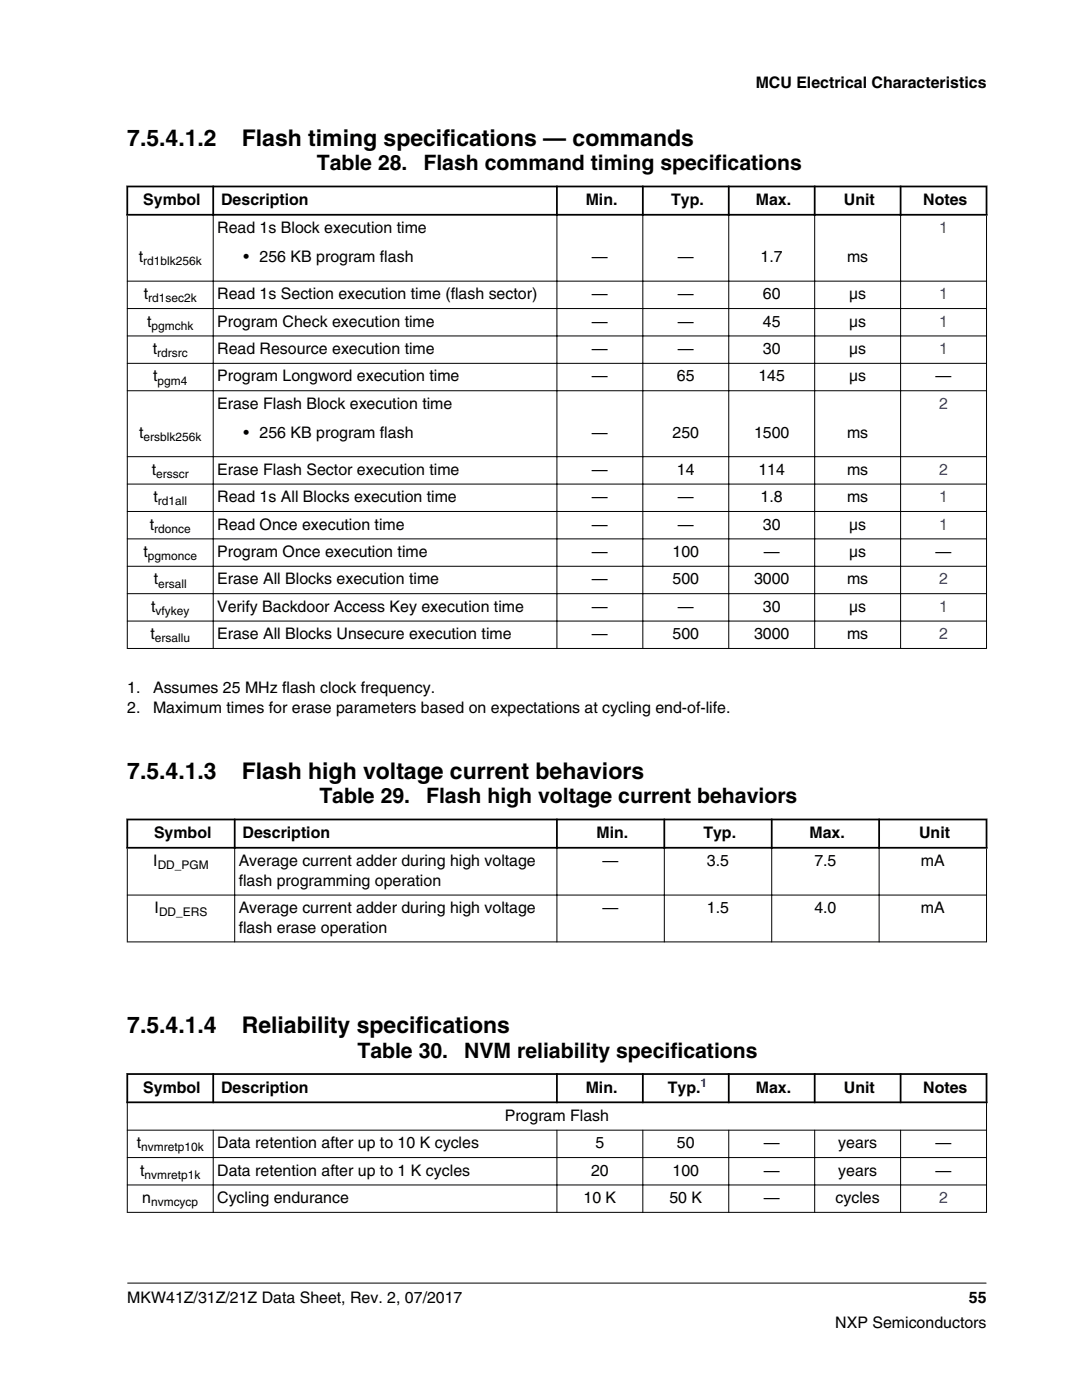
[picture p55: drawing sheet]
<svg xmlns="http://www.w3.org/2000/svg" width="216mm" height="279mm" viewBox="0 0 216 279" stroke-linecap="round" stroke-linejoin="round" font-family="sans-serif">
<defs><g id="words">
<g font-size="4.6">
<text x="25.4" y="29.1">7.5.4.1.2</text>
<text x="48.2" y="29.1">Flash timing specifications — commands</text>
<text x="25.4" y="155.4">7.5.4.1.3</text>
<text x="48.2" y="155.4">Flash high voltage current behaviors</text>
<text x="25.4" y="206.2">7.5.4.1.4</text>
<text x="48.2" y="206.2">Reliability specifications</text>
</g>
<g font-size="4.2">
<text x="63.2" y="34">Table 28.</text>
<text x="84.5" y="34">Flash command timing specifications</text>
<text x="63.7" y="160.3">Table 29.</text>
<text x="85" y="160.3">Flash high voltage current behaviors</text>
<text x="71.3" y="211.1">Table 30.</text>
<text x="92.6" y="211.1">NVM reliability specifications</text>
</g>
<g font-size="3.2">
<text x="150.8" y="17.5">MCU Electrical Characteristics</text>
<text x="28.6" y="40.9">Symbol</text>
<text x="44.1" y="40.9">Description</text>
<text x="116.9" y="40.9">Min.</text>
<text x="133.9" y="40.9">Typ.</text>
<text x="150.8" y="40.9">Max.</text>
<text x="168.4" y="40.9">Unit</text>
<text x="184.2" y="40.9">Notes</text>
<text x="43.3" y="46.6">Read 1s Block execution time</text>
<text x="27.7" y="52.3">t</text>
<text x="48.6" y="52.3">• 256 KB program flash</text>
<text x="118.1" y="52.3">—</text>
<text x="135.3" y="52.3">—</text>
<text x="151.8" y="52.3">1.7</text>
<text x="169" y="52.3">ms</text>
<text x="28.7" y="59.7">t</text>
<text x="43.3" y="59.7">Read 1s Section execution time (flash sector)</text>
<text x="118.1" y="59.7">—</text>
<text x="135.3" y="59.7">—</text>
<text x="152.2" y="59.7">60</text>
<text x="169.4" y="59.7">μs</text>
<text x="29.4" y="65.2">t</text>
<text x="43.3" y="65.2">Program Check execution time</text>
<text x="118.1" y="65.2">—</text>
<text x="135.3" y="65.2">—</text>
<text x="152.2" y="65.2">45</text>
<text x="169.4" y="65.2">μs</text>
<text x="30.5" y="70.7">t</text>
<text x="43.3" y="70.7">Read Resource execution time</text>
<text x="118.1" y="70.7">—</text>
<text x="135.3" y="70.7">—</text>
<text x="152.2" y="70.7">30</text>
<text x="169.4" y="70.7">μs</text>
<text x="30.6" y="76.1">t</text>
<text x="43.3" y="76.1">Program Longword execution time</text>
<text x="118.1" y="76.1">—</text>
<text x="135.1" y="76.1">65</text>
<text x="151.3" y="76.1">145</text>
<text x="169.4" y="76.1">μs</text>
<text x="186.7" y="76.1">—</text>
<text x="43.3" y="81.6">Erase Flash Block execution time</text>
<text x="27.8" y="87.4">t</text>
<text x="48.6" y="87.4">• 256 KB program flash</text>
<text x="118.1" y="87.4">—</text>
<text x="134.2" y="87.4">250</text>
<text x="150.5" y="87.4">1500</text>
<text x="169" y="87.4">ms</text>
<text x="30.3" y="94.7">t</text>
<text x="43.3" y="94.7">Erase Flash Sector execution time</text>
<text x="118.1" y="94.7">—</text>
<text x="135.1" y="94.7">14</text>
<text x="151.3" y="94.7">114</text>
<text x="169" y="94.7">ms</text>
<text x="30.6" y="100.2">t</text>
<text x="43.3" y="100.2">Read 1s All Blocks execution time</text>
<text x="118.1" y="100.2">—</text>
<text x="135.3" y="100.2">—</text>
<text x="151.8" y="100.2">1.8</text>
<text x="169" y="100.2">ms</text>
<text x="29.9" y="105.7">t</text>
<text x="43.3" y="105.7">Read Once execution time</text>
<text x="118.1" y="105.7">—</text>
<text x="135.3" y="105.7">—</text>
<text x="152.2" y="105.7">30</text>
<text x="169.4" y="105.7">μs</text>
<text x="28.6" y="111.2">t</text>
<text x="43.3" y="111.2">Program Once execution time</text>
<text x="118.1" y="111.2">—</text>
<text x="134.2" y="111.2">100</text>
<text x="152.4" y="111.2">—</text>
<text x="169.4" y="111.2">μs</text>
<text x="186.7" y="111.2">—</text>
<text x="30.7" y="116.6">t</text>
<text x="43.3" y="116.6">Erase All Blocks execution time</text>
<text x="118.1" y="116.6">—</text>
<text x="134.2" y="116.6">500</text>
<text x="150.5" y="116.6">3000</text>
<text x="169" y="116.6">ms</text>
<text x="30.2" y="122.1">t</text>
<text x="43.3" y="122.1">Verify Backdoor Access Key execution time</text>
<text x="118.1" y="122.1">—</text>
<text x="135.3" y="122.1">—</text>
<text x="152.2" y="122.1">30</text>
<text x="169.4" y="122.1">μs</text>
<text x="30" y="127.6">t</text>
<text x="43.3" y="127.6">Erase All Blocks Unsecure execution time</text>
<text x="118.1" y="127.6">—</text>
<text x="134.2" y="127.6">500</text>
<text x="150.5" y="127.6">3000</text>
<text x="169" y="127.6">ms</text>
<text x="25.4" y="138.3">1.</text>
<text x="25.4" y="142.2">2.</text>
<text x="30.5" y="138.3">Assumes 25 MHz flash clock frequency.</text>
<text x="30.5" y="142.2">Maximum times for erase parameters based on expectations at cycling end-of-life.</text>
<text x="30.7" y="167.2">Symbol</text>
<text x="48.4" y="167.2">Description</text>
<text x="119" y="167.2">Min.</text>
<text x="140.4" y="167.2">Typ.</text>
<text x="161.5" y="167.2">Max.</text>
<text x="183.4" y="167.2">Unit</text>
<text x="30.6" y="172.9">I</text>
<text x="47.6" y="172.9">Average current adder during high voltage</text>
<text x="120.3" y="172.9">—</text>
<text x="141.1" y="172.9">3.5</text>
<text x="162.5" y="172.9">7.5</text>
<text x="183.8" y="172.9">mA</text>
<text x="47.6" y="176.8">flash programming operation</text>
<text x="30.8" y="182.2">I</text>
<text x="47.6" y="182.2">Average current adder during high voltage</text>
<text x="120.3" y="182.2">—</text>
<text x="141.1" y="182.2">1.5</text>
<text x="162.5" y="182.2">4.0</text>
<text x="183.8" y="182.2">mA</text>
<text x="47.6" y="186.1">flash erase operation</text>
<text x="28.6" y="218">Symbol</text>
<text x="44.1" y="218">Description</text>
<text x="116.9" y="218">Min.</text>
<text x="133.3" y="218">Typ.</text>
<text x="150.8" y="218">Max.</text>
<text x="168.4" y="218">Unit</text>
<text x="184.2" y="218">Notes</text>
<text x="100.7" y="223.7">Program Flash</text>
<text x="27.3" y="229.2">t</text>
<text x="43.3" y="229.2">Data retention after up to 10 K cycles</text>
<text x="118.8" y="229.2">5</text>
<text x="135.1" y="229.2">50</text>
<text x="152.4" y="229.2">—</text>
<text x="167.3" y="229.2">years</text>
<text x="186.7" y="229.2">—</text>
<text x="28" y="234.6">t</text>
<text x="43.3" y="234.6">Data retention after up to 1 K cycles</text>
<text x="117.9" y="234.6">20</text>
<text x="134.2" y="234.6">100</text>
<text x="152.4" y="234.6">—</text>
<text x="167.3" y="234.6">years</text>
<text x="186.7" y="234.6">—</text>
<text x="28.4" y="240.1">n</text>
<text x="43.3" y="240.1">Cycling endurance</text>
<text x="116.4" y="240.1">10 K</text>
<text x="133.6" y="240.1">50 K</text>
<text x="152.4" y="240.1">—</text>
<text x="166.7" y="240.1">cycles</text>
<text x="25.4" y="260">MKW41Z/31Z/21Z Data Sheet, Rev. 2, 07/2017</text>
<text x="193.3" y="260">55</text>
<text x="166.7" y="265">NXP Semiconductors</text>
</g>
<g font-size="3.2" fill="#00f">
<text x="187.4" y="46.6">1</text>
<text x="187.4" y="59.7">1</text>
<text x="187.4" y="65.2">1</text>
<text x="187.4" y="70.7">1</text>
<text x="187.4" y="81.6">2</text>
<text x="187.4" y="94.7">2</text>
<text x="187.4" y="100.2">1</text>
<text x="187.4" y="105.7">1</text>
<text x="187.4" y="116.6">2</text>
<text x="187.4" y="122.1">1</text>
<text x="187.4" y="127.6">2</text>
<text x="187.4" y="240.1">2</text>
</g>
<g font-size="2.4">
<text x="28.6" y="53">rd1blk256k</text>
<text x="29.6" y="60.4">rd1sec2k</text>
<text x="30.2" y="65.8">pgmchk</text>
<text x="31.4" y="71.3">rdrsrc</text>
<text x="31.4" y="76.8">pgm4</text>
<text x="28.7" y="88">ersblk256k</text>
<text x="31.2" y="95.4">ersscr</text>
<text x="31.5" y="100.9">rd1all</text>
<text x="30.8" y="106.3">rdonce</text>
<text x="29.5" y="111.8">pgmonce</text>
<text x="31.6" y="117.3">ersall</text>
<text x="31" y="122.7">vfykey</text>
<text x="30.9" y="128.2">ersallu</text>
<text x="31.5" y="173.5">DD_PGM</text>
<text x="31.7" y="182.9">DD_ERS</text>
<text x="28.2" y="229.8">nvmretp10k</text>
<text x="28.9" y="235.3">nvmretp1k</text>
<text x="30.2" y="240.7">nvmcycp</text>
</g>
<text font-size="2.4" fill="#00f" x="139.8" y="217">1</text>
</g></defs>
<path d="M25.2 37.2h171.8M25.4 37v6M42.5 37v6M111.1 37v6M128.3 37v6M145.4 37v6M162.6 37v6M179.7 37v6M196.9 37v6M25.2 42.9h171.8" fill="none" stroke="#000" stroke-width=".35"/>
<g fill="none" stroke="#000" stroke-width=".2">
<path d="M25.3 56.1h171.6M25.4 43v86.5M42.5 42.7v86.8M111.1 42.7v86.8M128.3 42.7v86.8M145.4 42.7v86.8M162.6 42.7v86.8M179.7 42.7v86.8M196.9 43v86.5M25.3 61.6h171.6M25.3 67h171.6M25.3 72.5h171.6"/>
<path d="M25.3 78h171.6M25.3 91.1h171.6M25.3 96.6h171.6M25.3 102.1h171.6M25.3 107.5h171.6M25.3 113h171.6M25.3 118.5h171.6M25.3 123.9h171.6M25.3 129.4h171.6"/>
</g>
<g fill="#fff">
<path d="M25.4 156.7h171.4v33.1h-171.4z" fill-rule="evenodd"/>
<path d="M25.6 163.7h21.1v5.3h-21.1z" fill-rule="evenodd"/>
<path d="M47 163.7h63.9v5.3h-63.9z" fill-rule="evenodd"/>
<path d="M111.3 163.7h21.1v5.3h-21.1z" fill-rule="evenodd"/>
<path d="M132.7 163.7h21.1v5.3h-21.1z" fill-rule="evenodd"/>
<path d="M154.2 163.7h21v5.3h-21z" fill-rule="evenodd"/>
<path d="M175.6 163.7h21.1v5.3h-21.1z" fill-rule="evenodd"/>
<path d="M25.5 169.4h21.2v9.1h-21.2z" fill-rule="evenodd"/>
<path d="M46.9 169.4h64.1v9.1h-64.1z" fill-rule="evenodd"/>
<path d="M111.2 169.4h21.3v9.1h-21.3z" fill-rule="evenodd"/>
<path d="M132.6 169.4h21.3v9.1h-21.3z" fill-rule="evenodd"/>
<path d="M154.1 169.4h21.2v9.1h-21.2z" fill-rule="evenodd"/>
<path d="M175.5 169.4h21.3v9.1h-21.3z" fill-rule="evenodd"/>
<path d="M25.5 178.7h21.2v9.2h-21.2z" fill-rule="evenodd"/>
<path d="M46.9 178.7h64.1v9.2h-64.1z" fill-rule="evenodd"/>
<path d="M111.2 178.7h21.3v9.2h-21.3z" fill-rule="evenodd"/>
<path d="M132.6 178.7h21.3v9.2h-21.3z" fill-rule="evenodd"/>
<path d="M154.1 178.7h21.2v9.2h-21.2z" fill-rule="evenodd"/>
<path d="M175.5 178.7h21.3v9.2h-21.3z" fill-rule="evenodd"/>
</g>
<path d="M25.2 163.5h171.8M25.2 169.2h171.8M25.4 163.4v6M46.8 163.4v6M111.1 163.4v6M132.6 163.4v6M154 163.4v6M175.4 163.4v6M196.8 163.4v6" fill="none" stroke="#000" stroke-width=".35"/>
<path d="M25.3 178.6h171.6M25.4 169.3v18.8M46.8 169v19.1M111.1 169v19.1M132.6 169v19.1M154 169v19.1M175.4 169v19.1M196.8 169.3v18.8M25.3 188h171.6" fill="none" stroke="#000" stroke-width=".2"/>
<g fill="#fff">
<path d="M25.4 207.5h171.4v36.3h-171.4z" fill-rule="evenodd"/>
<path d="M25.6 214.5h16.8v5.3h-16.8z" fill-rule="evenodd"/>
<path d="M42.7 214.5h68.2v5.3h-68.2z" fill-rule="evenodd"/>
<path d="M111.3 214.5h16.8v5.3h-16.8z" fill-rule="evenodd"/>
<path d="M128.4 214.5h16.8v5.3h-16.8z" fill-rule="evenodd"/>
<path d="M145.6 214.5h16.8v5.3h-16.8z" fill-rule="evenodd"/>
<path d="M162.7 214.5h16.8v5.3h-16.8z" fill-rule="evenodd"/>
<path d="M179.9 214.5h16.8v5.3h-16.8z" fill-rule="evenodd"/>
<path d="M25.5 220.2h171.3v5.3h-171.3z" fill-rule="evenodd"/>
<path d="M25.5 225.6h17v5.3h-17z" fill-rule="evenodd"/>
<path d="M42.6 225.6h68.4v5.3h-68.4z" fill-rule="evenodd"/>
<path d="M111.2 225.6h17v5.3h-17z" fill-rule="evenodd"/>
<path d="M128.4 225.6h16.9v5.3h-16.9z" fill-rule="evenodd"/>
<path d="M145.5 225.6h17v5.3h-17z" fill-rule="evenodd"/>
<path d="M162.6 225.6h17v5.3h-17z" fill-rule="evenodd"/>
<path d="M179.8 225.6h17v5.3h-17z" fill-rule="evenodd"/>
<path d="M25.5 231.1h17v5.3h-17z" fill-rule="evenodd"/>
<path d="M42.6 231.1h68.4v5.3h-68.4z" fill-rule="evenodd"/>
<path d="M111.2 231.1h17v5.3h-17z" fill-rule="evenodd"/>
<path d="M128.4 231.1h16.9v5.3h-16.9z" fill-rule="evenodd"/>
<path d="M145.5 231.1h17v5.3h-17z" fill-rule="evenodd"/>
<path d="M162.6 231.1h17v5.3h-17z" fill-rule="evenodd"/>
<path d="M179.8 231.1h17v5.3h-17z" fill-rule="evenodd"/>
<path d="M25.5 236.6h17v5.3h-17z" fill-rule="evenodd"/>
<path d="M42.6 236.6h68.4v5.3h-68.4z" fill-rule="evenodd"/>
<path d="M111.2 236.6h17v5.3h-17z" fill-rule="evenodd"/>
<path d="M128.4 236.6h16.9v5.3h-16.9z" fill-rule="evenodd"/>
<path d="M145.5 236.6h17v5.3h-17z" fill-rule="evenodd"/>
<path d="M162.6 236.6h17v5.3h-17z" fill-rule="evenodd"/>
<path d="M179.8 236.6h17v5.3h-17z" fill-rule="evenodd"/>
</g>
<path d="M25.2 214.3h171.8M25.2 220h171.8M25.4 214.2v6M42.5 214.2v6M111.1 214.2v6M128.3 214.2v6M145.4 214.2v6M162.6 214.2v6M179.7 214.2v6M196.9 214.2v6" fill="none" stroke="#000" stroke-width=".35"/>
<g fill="none" stroke="#000" stroke-width=".2">
<path d="M25.3 225.5h171.6M25.3 231h171.6M25.3 236.5h171.6M25.4 220.1v21.9M42.5 225.5v16.5M111.1 225.5v16.5M128.3 225.5v16.5M145.4 225.5v16.5M162.6 225.5v16.5M179.7 225.5v16.5M196.9 220.1v21.9M25.3 242h171.6"/>
<path d="M25.4 256.1h171.4"/>
</g>
<use href="#words"/>
</svg>
